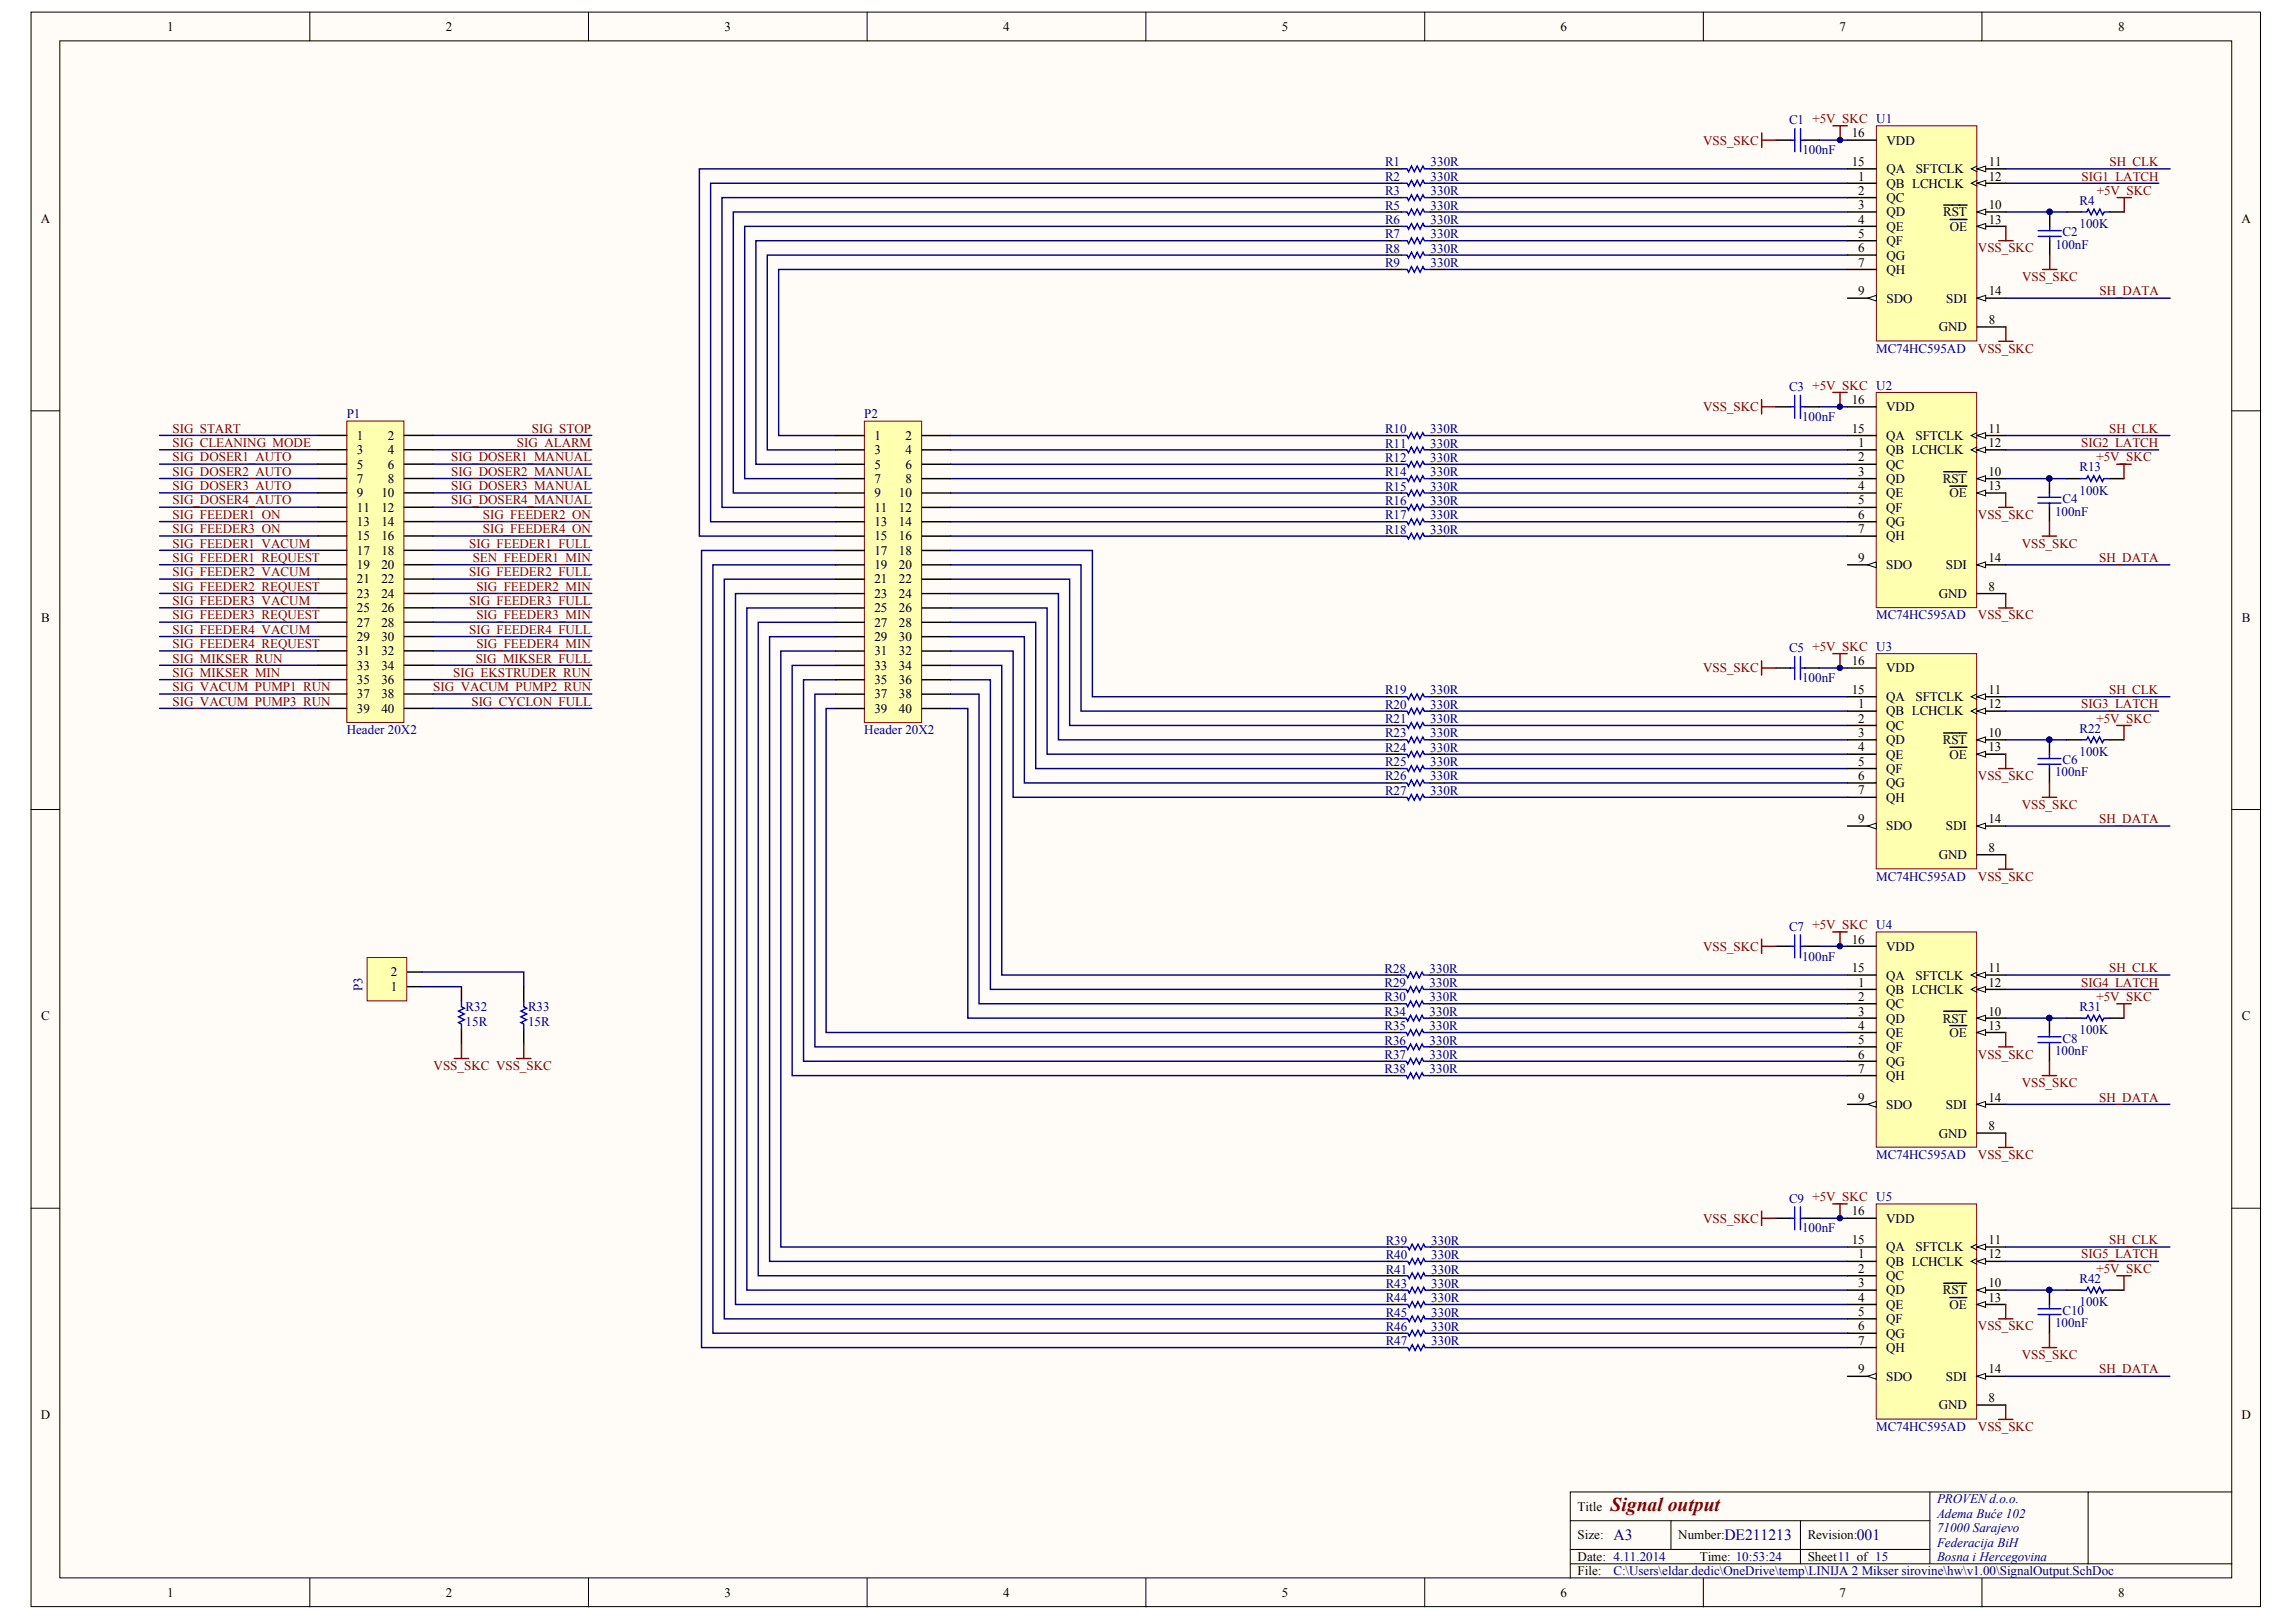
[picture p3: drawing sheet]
<svg xmlns="http://www.w3.org/2000/svg" width="297mm" height="210mm" viewBox="0 0 297 210" stroke-linecap="round" stroke-linejoin="round" font-family="sans-serif">
<defs><g id="words">
<text font-size="2.5" fill="#800000" x="208.4" y="195.5">Signal output</text>
<g font-size="2" fill="#000080">
<text x="208.8" y="199.3">A3</text>
<text x="223.1" y="199.3">DE211213</text>
<text x="240.2" y="199.3">001</text>
</g>
<g font-size="1.7">
<text x="21.6" y="4">1</text>
<text x="57.7" y="4">2</text>
<text x="93.7" y="4">3</text>
<text x="129.8" y="4">4</text>
<text x="165.8" y="4">5</text>
<text x="201.9" y="4">6</text>
<text x="238" y="4">7</text>
<text x="274" y="4">8</text>
<text x="239.6" y="17.8">16</text>
<text x="239.6" y="21.5">15</text>
<text x="240.4" y="23.4">1</text>
<text x="244.1" y="22.4">QA</text>
<text x="244.1" y="18.7">VDD</text>
<text x="247.9" y="22.4">SFTCLK</text>
<text x="257.3" y="23.4">12</text>
<text x="257.3" y="21.5">11</text>
<text x="5.3" y="28.9">A</text>
<text x="240.4" y="25.2">2</text>
<text x="240.4" y="27.1">3</text>
<text x="240.4" y="28.9">4</text>
<text x="244.1" y="24.3">QB LCHCLK</text>
<text x="244.1" y="26.1">QC</text>
<text x="244.1" y="28">QD</text>
<text x="244.1" y="29.9">QE</text>
<text x="251.4" y="28">RST</text>
<text x="252.3" y="29.9">OE</text>
<text x="257.3" y="28.9">13</text>
<text x="257.3" y="27.1">10</text>
<text x="290" y="28.9">A</text>
<text x="240.4" y="30.8">5</text>
<text x="240.4" y="32.7">6</text>
<text x="240.4" y="34.5">7</text>
<text x="244.1" y="31.7">QF</text>
<text x="244.1" y="33.6">QG</text>
<text x="244.1" y="35.4">QH</text>
<text x="240.4" y="38.2">9</text>
<text x="244.1" y="39.2">SDO</text>
<text x="251.8" y="39.2">SDI</text>
<text x="257.3" y="38.2">14</text>
<text x="257.3" y="42">8</text>
<text x="250.8" y="42.9">GND</text>
<text x="239.6" y="52.3">16</text>
<text x="244" y="53.2">VDD</text>
<text x="46.2" y="56.9">1</text>
<text x="46.2" y="58.8">3</text>
<text x="50.2" y="56.9">2</text>
<text x="50.2" y="58.8">4</text>
<text x="113.1" y="56.9">1</text>
<text x="113.1" y="58.8">3</text>
<text x="117.1" y="56.9">2</text>
<text x="117.1" y="58.8">4</text>
<text x="239.6" y="56">15</text>
<text x="240.4" y="57.8">1</text>
<text x="240.4" y="59.7">2</text>
<text x="244" y="56.9">QA</text>
<text x="244" y="58.8">QB LCHCLK</text>
<text x="247.8" y="56.9">SFTCLK</text>
<text x="257.2" y="57.8">12</text>
<text x="257.2" y="56">11</text>
<text x="46.2" y="60.6">5</text>
<text x="46.2" y="62.5">7</text>
<text x="46.2" y="64.4">9</text>
<text x="49.3" y="64.4">10</text>
<text x="50.2" y="60.6">6</text>
<text x="50.2" y="62.5">8</text>
<text x="113.1" y="60.6">5</text>
<text x="113.1" y="62.5">7</text>
<text x="113.1" y="64.4">9</text>
<text x="116.3" y="64.4">10</text>
<text x="117.1" y="60.6">6</text>
<text x="117.1" y="62.5">8</text>
<text x="240.4" y="61.6">3</text>
<text x="240.4" y="63.4">4</text>
<text x="240.4" y="65.3">5</text>
<text x="244" y="60.6">QC</text>
<text x="244" y="62.5">QD</text>
<text x="244" y="64.4">QE</text>
<text x="251.4" y="62.5">RST</text>
<text x="252.2" y="64.4">OE</text>
<text x="257.2" y="63.4">13</text>
<text x="257.2" y="61.6">10</text>
<text x="46.2" y="66.2">11</text>
<text x="46.2" y="68.1">13</text>
<text x="46.2" y="69.9">15</text>
<text x="46.2" y="71.8">17</text>
<text x="49.3" y="66.2">12</text>
<text x="49.3" y="68.1">14</text>
<text x="49.3" y="69.9">16</text>
<text x="49.3" y="71.8">18</text>
<text x="113.1" y="66.2">11</text>
<text x="113.1" y="68.1">13</text>
<text x="113.1" y="69.9">15</text>
<text x="113.1" y="71.8">17</text>
<text x="116.3" y="66.2">12</text>
<text x="116.3" y="68.1">14</text>
<text x="116.3" y="69.9">16</text>
<text x="116.3" y="71.8">18</text>
<text x="240.4" y="67.1">6</text>
<text x="240.4" y="69">7</text>
<text x="244" y="66.2">QF</text>
<text x="244" y="68.1">QG</text>
<text x="244" y="69.9">QH</text>
<text x="46.2" y="73.6">19</text>
<text x="46.2" y="75.5">21</text>
<text x="46.2" y="77.4">23</text>
<text x="49.3" y="73.6">20</text>
<text x="49.3" y="75.5">22</text>
<text x="49.3" y="77.4">24</text>
<text x="113.1" y="73.6">19</text>
<text x="113.1" y="75.5">21</text>
<text x="113.1" y="77.4">23</text>
<text x="116.3" y="73.6">20</text>
<text x="116.3" y="75.5">22</text>
<text x="116.3" y="77.4">24</text>
<text x="240.4" y="72.7">9</text>
<text x="244" y="73.6">SDO</text>
<text x="250.8" y="77.4">GND</text>
<text x="251.7" y="73.6">SDI</text>
<text x="257.2" y="72.7">14</text>
<text x="257.2" y="76.4">8</text>
<text x="5.3" y="80.5">B</text>
<text x="46.2" y="79.2">25</text>
<text x="46.2" y="81.1">27</text>
<text x="46.2" y="82.9">29</text>
<text x="49.3" y="79.2">26</text>
<text x="49.3" y="81.1">28</text>
<text x="49.3" y="82.9">30</text>
<text x="113.1" y="79.2">25</text>
<text x="113.1" y="81.1">27</text>
<text x="113.1" y="82.9">29</text>
<text x="116.3" y="79.2">26</text>
<text x="116.3" y="81.1">28</text>
<text x="116.3" y="82.9">30</text>
<text x="290" y="80.5">B</text>
<text x="46.2" y="84.8">31</text>
<text x="46.2" y="86.7">33</text>
<text x="46.2" y="88.5">35</text>
<text x="49.3" y="84.8">32</text>
<text x="49.3" y="86.7">34</text>
<text x="49.3" y="88.5">36</text>
<text x="113.1" y="84.8">31</text>
<text x="113.1" y="86.7">33</text>
<text x="113.1" y="88.5">35</text>
<text x="116.3" y="84.8">32</text>
<text x="116.3" y="86.7">34</text>
<text x="116.3" y="88.5">36</text>
<text x="239.6" y="89.8">15</text>
<text x="239.6" y="86.1">16</text>
<text x="244" y="87">VDD</text>
<text x="257.2" y="89.8">11</text>
<text x="46.2" y="90.4">37</text>
<text x="46.2" y="92.2">39</text>
<text x="49.3" y="90.4">38</text>
<text x="49.3" y="92.2">40</text>
<text x="113.1" y="90.4">37</text>
<text x="113.1" y="92.2">39</text>
<text x="116.3" y="90.4">38</text>
<text x="116.3" y="92.2">40</text>
<text x="240.4" y="91.7">1</text>
<text x="240.4" y="93.5">2</text>
<text x="240.4" y="95.4">3</text>
<text x="244" y="90.7">QA</text>
<text x="244" y="92.6">QB LCHCLK</text>
<text x="244" y="94.4">QC</text>
<text x="247.8" y="90.7">SFTCLK</text>
<text x="257.2" y="91.7">12</text>
<text x="257.2" y="95.4">10</text>
<text x="240.4" y="97.2">4</text>
<text x="240.4" y="99.1">5</text>
<text x="240.4" y="100.9">6</text>
<text x="244" y="96.3">QD</text>
<text x="244" y="98.2">QE</text>
<text x="244" y="100">QF</text>
<text x="244" y="101.9">QG</text>
<text x="251.4" y="96.3">RST</text>
<text x="252.2" y="98.2">OE</text>
<text x="257.2" y="97.2">13</text>
<text x="240.4" y="102.8">7</text>
<text x="240.4" y="106.5">9</text>
<text x="244" y="103.7">QH</text>
<text x="244" y="107.5">SDO</text>
<text x="251.7" y="107.5">SDI</text>
<text x="257.2" y="106.5">14</text>
<text x="250.8" y="111.2">GND</text>
<text x="257.2" y="110.2">8</text>
<text x="239.6" y="125.8">15</text>
<text x="239.6" y="122.1">16</text>
<text x="244" y="123.1">VDD</text>
<text x="257.2" y="125.8">11</text>
<text x="50.6" y="128.2">1</text>
<text x="50.6" y="126.3">2</text>
<text x="240.4" y="127.7">1</text>
<text x="240.4" y="129.6">2</text>
<text x="240.4" y="131.4">3</text>
<text x="244" y="126.8">QA</text>
<text x="244" y="128.6">QB LCHCLK</text>
<text x="244" y="130.5">QC</text>
<text x="247.8" y="126.8">SFTCLK</text>
<text x="257.2" y="127.7">12</text>
<text x="257.2" y="131.4">10</text>
<text x="5.3" y="132.1">C</text>
<text x="240.4" y="133.3">4</text>
<text x="240.4" y="135.1">5</text>
<text x="240.4" y="137">6</text>
<text x="244" y="132.3">QD</text>
<text x="244" y="134.2">QE</text>
<text x="244" y="136.1">QF</text>
<text x="244" y="137.9">QG</text>
<text x="251.4" y="132.3">RST</text>
<text x="252.2" y="134.2">OE</text>
<text x="257.2" y="133.3">13</text>
<text x="290" y="132.1">C</text>
<text x="240.4" y="138.9">7</text>
<text x="240.4" y="142.6">9</text>
<text x="244" y="139.8">QH</text>
<text x="244" y="143.5">SDO</text>
<text x="251.7" y="143.5">SDI</text>
<text x="257.2" y="142.6">14</text>
<text x="250.8" y="147.2">GND</text>
<text x="257.2" y="146.3">8</text>
<text x="239.6" y="161">15</text>
<text x="239.6" y="157.3">16</text>
<text x="244" y="161.9">QA</text>
<text x="244" y="158.2">VDD</text>
<text x="247.8" y="161.9">SFTCLK</text>
<text x="257.2" y="161">11</text>
<text x="240.4" y="162.9">1</text>
<text x="240.4" y="164.7">2</text>
<text x="240.4" y="166.6">3</text>
<text x="244" y="163.8">QB LCHCLK</text>
<text x="244" y="165.6">QC</text>
<text x="244" y="167.5">QD</text>
<text x="251.4" y="167.5">RST</text>
<text x="257.2" y="162.9">12</text>
<text x="257.2" y="166.6">10</text>
<text x="240.4" y="168.4">4</text>
<text x="240.4" y="170.3">5</text>
<text x="240.4" y="172.2">6</text>
<text x="244" y="169.4">QE</text>
<text x="244" y="171.2">QF</text>
<text x="244" y="173.1">QG</text>
<text x="252.2" y="169.4">OE</text>
<text x="257.2" y="168.4">13</text>
<text x="240.4" y="174">7</text>
<text x="240.4" y="177.7">9</text>
<text x="244" y="174.9">QH</text>
<text x="244" y="178.7">SDO</text>
<text x="251.7" y="178.7">SDI</text>
<text x="257.2" y="177.7">14</text>
<text x="5.3" y="183.7">D</text>
<text x="250.8" y="182.4">GND</text>
<text x="257.2" y="181.5">8</text>
<text x="290" y="183.7">D</text>
<text x="204.1" y="195.5">Title</text>
<text x="204.1" y="199.2">Size:</text>
<text x="204.1" y="202">Date: 4.11.2014</text>
<text x="204.1" y="203.9">File:</text>
<text x="217.1" y="199.2">Number:</text>
<text x="219.9" y="202">Time: 10:53:24</text>
<text x="233.9" y="199.2">Revision:</text>
<text x="233.9" y="202">Sheet11 of 15</text>
<text x="21.6" y="206.6">1</text>
<text x="57.7" y="206.6">2</text>
<text x="93.7" y="206.6">3</text>
<text x="129.8" y="206.6">4</text>
<text x="165.8" y="206.6">5</text>
<text x="201.9" y="206.6">6</text>
<text x="238" y="206.6">7</text>
<text x="274" y="206.6">8</text>
</g>
<g font-size="1.7" fill="#000080">
<text x="231.5" y="16.1">C1 +5V_SKC U1</text>
<text x="179.2" y="23.4">R2</text>
<text x="179.2" y="21.5">R1</text>
<text x="185.1" y="23.4">330R</text>
<text x="185.1" y="21.5">330R</text>
<text x="233.2" y="20">100nF</text>
<text x="179.2" y="25.3">R3</text>
<text x="179.2" y="27.1">R5</text>
<text x="179.2" y="29">R6</text>
<text x="185.1" y="25.3">330R</text>
<text x="185.1" y="27.1">330R</text>
<text x="185.1" y="29">330R</text>
<text x="269" y="26.5">R4</text>
<text x="269" y="29.5">100K</text>
<text x="179.2" y="30.8">R7</text>
<text x="179.2" y="32.7">R8</text>
<text x="179.2" y="34.6">R9</text>
<text x="185.1" y="30.8">330R</text>
<text x="185.1" y="32.7">330R</text>
<text x="185.1" y="34.6">330R</text>
<text x="265.9" y="32.2">100nF</text>
<text x="266.8" y="30.6">C2</text>
<text x="242.7" y="45.7">MC74HC595AD</text>
<text x="231.5" y="50.6">C3 +5V_SKC U2</text>
<text x="44.9" y="54.1">P1</text>
<text x="111.8" y="54.1">P2</text>
<text x="179.2" y="57.9">R11</text>
<text x="179.2" y="59.8">R12</text>
<text x="179.2" y="56.1">R10</text>
<text x="185" y="57.9">330R</text>
<text x="185" y="59.8">330R</text>
<text x="185" y="56.1">330R</text>
<text x="233.1" y="54.5">100nF</text>
<text x="179.2" y="61.6">R14</text>
<text x="179.2" y="63.5">R15</text>
<text x="179.2" y="65.4">R16</text>
<text x="185" y="61.6">330R</text>
<text x="185" y="63.5">330R</text>
<text x="185" y="65.4">330R</text>
<text x="266.8" y="65.1">C4</text>
<text x="269" y="61">R13</text>
<text x="269" y="64">100K</text>
<text x="179.2" y="67.2">R17</text>
<text x="179.2" y="69.1">R18</text>
<text x="185" y="67.2">330R</text>
<text x="185" y="69.1">330R</text>
<text x="265.9" y="66.7">100nF</text>
<text x="242.7" y="80.2">MC74HC595AD</text>
<text x="179.2" y="89.8">R19</text>
<text x="185" y="89.8">330R</text>
<text x="231.5" y="84.4">C5 +5V_SKC U3</text>
<text x="233.1" y="88.3">100nF</text>
<text x="44.9" y="95">Header 20X2</text>
<text x="111.8" y="95">Header 20X2</text>
<text x="179.2" y="91.7">R20</text>
<text x="179.2" y="93.6">R21</text>
<text x="179.2" y="95.4">R23</text>
<text x="185" y="91.7">330R</text>
<text x="185" y="93.6">330R</text>
<text x="185" y="95.4">330R</text>
<text x="269" y="94.8">R22</text>
<text x="179.2" y="97.3">R24</text>
<text x="179.2" y="99.1">R25</text>
<text x="179.2" y="101">R26</text>
<text x="185" y="97.3">330R</text>
<text x="185" y="99.1">330R</text>
<text x="185" y="101">330R</text>
<text x="265.9" y="100.5">100nF</text>
<text x="266.8" y="98.9">C6</text>
<text x="269" y="97.8">100K</text>
<text x="179.2" y="102.9">R27</text>
<text x="185" y="102.9">330R</text>
<text x="242.7" y="114">MC74HC595AD</text>
<text x="179.1" y="125.9">R28</text>
<text x="185" y="125.9">330R</text>
<text x="231.5" y="120.4">C7 +5V_SKC U4</text>
<text x="233.1" y="124.3">100nF</text>
<text x="46.9" y="128.2" transform="rotate(-90 46.9 128.2)">P3</text>
<text x="60.2" y="130.9">R32</text>
<text x="68.3" y="130.9">R33</text>
<text x="179.1" y="127.7">R29</text>
<text x="179.1" y="129.6">R30</text>
<text x="179.1" y="131.5">R34</text>
<text x="185" y="127.7">330R</text>
<text x="185" y="129.6">330R</text>
<text x="185" y="131.5">330R</text>
<text x="269" y="130.8">R31</text>
<text x="60.2" y="132.7">15R</text>
<text x="68.3" y="132.7">15R</text>
<text x="179.1" y="133.3">R35</text>
<text x="179.1" y="135.2">R36</text>
<text x="179.1" y="137">R37</text>
<text x="185" y="133.3">330R</text>
<text x="185" y="135.2">330R</text>
<text x="185" y="137">330R</text>
<text x="265.9" y="136.5">100nF</text>
<text x="266.8" y="134.9">C8</text>
<text x="269" y="133.8">100K</text>
<text x="179.1" y="138.9">R38</text>
<text x="185" y="138.9">330R</text>
<text x="231.5" y="155.6">C9 +5V_SKC U5</text>
<text x="242.7" y="150">MC74HC595AD</text>
<text x="179.3" y="161.1">R39</text>
<text x="185.2" y="161.1">330R</text>
<text x="233.1" y="159.5">100nF</text>
<text x="179.3" y="162.9">R40</text>
<text x="179.3" y="164.8">R41</text>
<text x="179.3" y="166.7">R43</text>
<text x="185.2" y="162.9">330R</text>
<text x="185.2" y="164.8">330R</text>
<text x="185.2" y="166.7">330R</text>
<text x="269" y="166">R42</text>
<text x="179.3" y="168.5">R44</text>
<text x="179.3" y="170.4">R45</text>
<text x="179.3" y="172.2">R46</text>
<text x="185.2" y="168.5">330R</text>
<text x="185.2" y="170.4">330R</text>
<text x="185.2" y="172.2">330R</text>
<text x="265.9" y="171.7">100nF</text>
<text x="266.8" y="170.1">C10</text>
<text x="269" y="169">100K</text>
<text x="179.3" y="174.1">R47</text>
<text x="185.2" y="174.1">330R</text>
<text x="242.7" y="185.2">MC74HC595AD</text>
<text x="250.6" y="194.6">PROVENd.o.o.</text>
<text x="250.6" y="196.4">Adema Buće 102</text>
<text x="208.8" y="203.9">C:\Users\eldar.dedic\OneDrive\temp\LINIJA 2 Mikser sirovine\hw\v1.00\SignalOutput.SchDoc</text>
<text x="250.6" y="198.3">71000 Sarajevo</text>
<text x="250.6" y="200.1">Federacija BiH</text>
<text x="250.6" y="202">Bosna i Hercegovina</text>
</g>
<g font-size="1.7" fill="#800000">
<text x="220.3" y="18.7">VSS_SKC</text>
<text x="269.3" y="23.4">SIG1_LATCH</text>
<text x="272.9" y="21.5">SH_CLK</text>
<text x="271.3" y="25.2">+5V_SKC</text>
<text x="255.9" y="32.7">VSS_SKC</text>
<text x="261.6" y="36.4">VSS_SKC</text>
<text x="271.6" y="38.2">SH_DATA</text>
<text x="255.9" y="45.7">VSS_SKC</text>
<text x="220.3" y="53.2">VSS_SKC</text>
<text x="22.3" y="56">SIG_START</text>
<text x="22.3" y="57.8">SIG_CLEANING_MODE</text>
<text x="22.3" y="59.7">SIG_DOSER1_AUTO</text>
<text x="58.4" y="59.7">SIG_DOSER1_MANUAL</text>
<text x="66.9" y="57.8">SIG_ALARM</text>
<text x="68.8" y="56">SIG_STOP</text>
<text x="269.2" y="57.8">SIG2_LATCH</text>
<text x="271.2" y="59.7">+5V_SKC</text>
<text x="272.9" y="56">SH_CLK</text>
<text x="22.3" y="61.6">SIG_DOSER2_AUTO</text>
<text x="22.3" y="63.4">SIG_DOSER3_AUTO</text>
<text x="22.3" y="65.3">SIG_DOSER4_AUTO</text>
<text x="58.4" y="61.6">SIG_DOSER2_MANUAL</text>
<text x="58.4" y="63.4">SIG_DOSER3_MANUAL</text>
<text x="58.4" y="65.3">SIG_DOSER4_MANUAL</text>
<text x="22.3" y="67.1">SIG_FEEDER1_ON</text>
<text x="22.3" y="69">SIG_FEEDER3_ON</text>
<text x="22.3" y="70.9">SIG_FEEDER1_VACUM</text>
<text x="60.7" y="70.9">SIG_FEEDER1_FULL</text>
<text x="62.5" y="67.1">SIG_FEEDER2_ON</text>
<text x="62.5" y="69">SIG_FEEDER4_ON</text>
<text x="255.9" y="67.1">VSS_SKC</text>
<text x="261.6" y="70.9">VSS_SKC</text>
<text x="22.3" y="72.7">SIG_FEEDER1_REQUEST</text>
<text x="22.3" y="74.6">SIG_FEEDER2_VACUM</text>
<text x="22.3" y="76.4">SIG_FEEDER2_REQUEST</text>
<text x="60.7" y="74.6">SIG_FEEDER2_FULL</text>
<text x="61.2" y="72.7">SEN_FEEDER1_MIN</text>
<text x="61.6" y="76.4">SIG_FEEDER2_MIN</text>
<text x="271.6" y="72.7">SH_DATA</text>
<text x="22.3" y="78.3">SIG_FEEDER3_VACUM</text>
<text x="22.3" y="80.2">SIG_FEEDER3_REQUEST</text>
<text x="22.3" y="82">SIG_FEEDER4_VACUM</text>
<text x="22.3" y="83.9">SIG_FEEDER4_REQUEST</text>
<text x="60.7" y="78.3">SIG_FEEDER3_FULL</text>
<text x="60.7" y="82">SIG_FEEDER4_FULL</text>
<text x="61.6" y="80.2">SIG_FEEDER3_MIN</text>
<text x="61.6" y="83.9">SIG_FEEDER4_MIN</text>
<text x="255.9" y="80.2">VSS_SKC</text>
<text x="22.3" y="87.6">SIG_MIKSER_MIN</text>
<text x="22.3" y="89.5">SIG_VACUM_PUMP1_RUN</text>
<text x="22.3" y="85.7">SIG_MIKSER_RUN</text>
<text x="56.1" y="89.5">SIG_VACUM_PUMP2_RUN</text>
<text x="58.6" y="87.6">SIG_EKSTRUDER_RUN</text>
<text x="61.6" y="85.7">SIG_MIKSER_FULL</text>
<text x="220.3" y="87">VSS_SKC</text>
<text x="272.9" y="89.8">SH_CLK</text>
<text x="22.3" y="91.3">SIG_VACUM_PUMP3_RUN</text>
<text x="61" y="91.3">SIG_CYCLON_FULL</text>
<text x="269.2" y="91.7">SIG3_LATCH</text>
<text x="271.2" y="93.5">+5V_SKC</text>
<text x="255.9" y="100.9">VSS_SKC</text>
<text x="261.6" y="104.7">VSS_SKC</text>
<text x="271.6" y="106.5">SH_DATA</text>
<text x="255.9" y="114">VSS_SKC</text>
<text x="220.3" y="123.1">VSS_SKC</text>
<text x="272.9" y="125.8">SH_CLK</text>
<text x="269.2" y="127.7">SIG4_LATCH</text>
<text x="271.2" y="129.6">+5V_SKC</text>
<text x="255.9" y="137">VSS_SKC</text>
<text x="56.1" y="138.5">VSS_SKC VSS_SKC</text>
<text x="261.6" y="140.7">VSS_SKC</text>
<text x="271.6" y="142.6">SH_DATA</text>
<text x="255.9" y="150">VSS_SKC</text>
<text x="220.3" y="158.2">VSS_SKC</text>
<text x="272.9" y="161">SH_CLK</text>
<text x="269.2" y="162.9">SIG5_LATCH</text>
<text x="271.2" y="164.7">+5V_SKC</text>
<text x="255.9" y="172.2">VSS_SKC</text>
<text x="261.6" y="175.9">VSS_SKC</text>
<text x="271.6" y="177.7">SH_DATA</text>
<text x="255.9" y="185.2">VSS_SKC</text>
</g>
</g></defs>
<g fill="#fffcf8" stroke="#000" stroke-width=".13">
<path d="M4 1.6h288.4v206.3h-288.4z"/>
<path d="M7.7 5.3h281v198.9h-281z"/>
</g>
<g fill="none" stroke="#000" stroke-width=".13">
<path d="M40.1 1.6v3.7M76.1 1.6v3.7M112.2 1.6v3.7M148.2 1.6v3.7M184.3 1.6v3.7M220.4 1.6v3.7M256.4 1.6v3.7M4 53.2h3.7M288.8 53.2h3.7M4 104.8h3.7M288.8 104.8h3.7M4 156.4h3.7"/>
<path d="M288.8 156.4h3.7M203.1 196.8h46.6M216.2 196.8v3.7M232.9 196.8v5.6M249.7 193.1v9.3M270.1 193.1h-67v11.1M288.8 193.1h-18.7v9.3M40.1 204.2v3.8M76.1 204.2v3.8M112.2 204.2v3.8M148.2 204.2v3.8M184.3 204.2v3.8"/>
<path d="M203.1 202.4h85.7M203.1 200.5h46.6M220.4 204.2v3.8M256.4 204.2v3.8"/>
</g>
<g fill="none" stroke="#000" stroke-width=".19">
<path d="M179.4 58.2h1.9M179.4 56.4h1.9M185 58.2h1.9M185 56.4h1.9M179.4 60.1h1.9M179.4 61.9h1.9M179.4 63.8h1.9M179.4 65.7h1.9M179.4 67.5h1.9M179.4 69.4h1.9M185 60.1h1.9M185 61.9h1.9"/>
<path d="M185 63.8h1.9M185 65.7h1.9M185 67.5h1.9M185 69.4h1.9M179.4 92h1.9M179.4 93.9h1.9M179.4 95.7h1.9M179.4 97.6h1.9M179.4 99.5h1.9M179.4 90.2h1.9M185 92h1.9M185 93.9h1.9"/>
<path d="M185 95.7h1.9M185 97.6h1.9M185 99.5h1.9M185 90.2h1.9M179.4 101.3h1.9M179.4 103.2h1.9M185 101.3h1.9M185 103.2h1.9M179.3 128h1.9M179.3 129.9h1.9M179.3 131.8h1.9M179.3 133.6h1.9"/>
<path d="M179.3 135.5h1.9M179.3 137.3h1.9M179.3 126.2h1.9M179.3 139.2h1.9M184.9 128h1.9M184.9 129.9h1.9M184.9 131.8h1.9M184.9 133.6h1.9M184.9 135.5h1.9M184.9 137.3h1.9M184.9 126.2h1.9M184.9 139.2h1.9"/>
<path d="M179.5 163.2h1.9M179.5 165.1h1.9M179.5 167h1.9M179.5 168.8h1.9M179.5 170.7h1.9M179.5 172.5h1.9M179.5 161.4h1.9M179.5 174.4h1.9M185.1 163.2h1.9M185.1 165.1h1.9M185.1 167h1.9M185.1 168.8h1.9"/>
<path d="M185.1 170.7h1.9M185.1 172.5h1.9M185.1 161.4h1.9M185.1 174.4h1.9"/>
</g>
<g fill="none" stroke="#00f" stroke-width=".19">
<path d="M181.3 58.2h.7l.2 .4 .4-.7 .4 .7 .3-.7 .4 .7 .4-.7 .2 .3h.7M181.3 56.4h.7l.2 .3 .4-.7 .4 .7 .3-.7 .4 .7 .4-.7 .2 .4h.7M181.3 60.1h.7l.2 .4 .4-.8 .4 .8 .3-.8 .4 .8 .4-.8 .2 .4h.7M181.3 61.9h.7l.2 .4 .4-.7 .4 .7 .3-.7 .4 .7 .4-.7 .2 .3h.7M181.3 63.8h.7l.2 .4 .4-.8 .4 .8 .3-.8 .4 .8 .4-.8 .2 .4h.7M181.3 65.7h.7l.2 .3 .4-.7 .4 .7 .3-.7 .4 .7 .4-.7 .2 .4h.7M181.3 67.5h.7l.2 .4 .4-.8 .4 .8 .3-.8 .4 .8 .4-.8 .2 .4h.7M181.3 69.4h.7l.2 .3 .4-.7 .4 .7 .3-.7 .4 .7 .4-.7 .2 .4h.7M181.3 92h.7l.2 .4 .4-.7 .4 .7 .3-.7 .4 .7 .4-.7 .2 .3h.7M181.3 93.9h.7l.2 .4 .4-.8 .4 .8 .3-.8 .4 .8 .4-.8 .2 .4h.7M181.3 95.7h.7l.2 .4 .4-.7 .4 .7 .3-.7 .4 .7 .4-.7 .2 .3h.7M181.3 97.6h.7l.2 .4 .4-.8 .4 .8 .3-.8 .4 .8 .4-.8 .2 .4h.7"/>
<path d="M181.3 99.5h.7l.2 .3 .4-.7 .4 .7 .3-.7 .4 .7 .4-.7 .2 .4h.7M181.3 90.2h.7l.2 .3 .4-.7 .4 .7 .3-.7 .4 .7 .4-.7 .2 .4h.7M181.3 101.3h.7l.2 .4 .4-.8 .4 .8 .3-.8 .4 .8 .4-.8 .2 .4h.7M181.3 103.2h.7l.2 .4 .4-.8 .4 .8 .3-.8 .4 .8 .4-.8 .2 .4h.7M181.2 128h.7l.2 .4 .4-.7 .4 .7 .3-.7 .4 .7 .4-.7 .2 .3h.7M181.2 129.9h.7l.2 .4 .4-.8 .4 .8 .3-.8 .4 .8 .4-.8 .2 .4h.7M181.2 131.8h.7l.2 .3 .4-.7 .4 .7 .3-.7 .4 .7 .4-.7 .2 .4h.7M181.2 133.6h.7l.2 .4 .4-.8 .4 .8 .3-.8 .4 .8 .4-.8 .2 .4h.7M181.2 135.5h.7l.2 .3 .4-.7 .4 .7 .3-.7 .4 .7 .4-.7 .2 .4h.7M181.2 137.3h.7l.2 .4 .4-.7 .4 .7 .3-.7 .4 .7 .4-.7 .2 .3h.7M181.2 126.2h.7l.2 .4 .4-.8 .4 .8 .3-.8 .4 .8 .4-.8 .2 .4h.7M181.2 139.2h.7l.2 .4 .4-.8 .4 .8 .3-.8 .4 .8 .4-.8 .2 .4h.7"/>
<path d="M181.4 163.2h.7l.2 .4 .4-.7 .4 .7 .3-.7 .4 .7 .4-.7 .2 .3h.7M181.4 165.1h.7l.2 .4 .4-.8 .4 .8 .3-.8 .4 .8 .4-.8 .2 .4h.7M181.4 167h.7l.2 .3 .4-.7 .4 .7 .3-.7 .4 .7 .4-.7 .2 .4h.7M181.4 168.8h.7l.2 .4 .4-.8 .4 .8 .3-.8 .4 .8 .4-.8 .2 .4h.7M181.4 170.7h.7l.2 .3 .4-.7 .4 .7 .3-.7 .4 .7 .4-.7 .2 .4h.7M181.4 172.5h.7l.2 .4 .4-.7 .4 .7 .3-.7 .4 .7 .4-.7 .2 .3h.7M181.4 161.4h.7l.2 .3 .4-.7 .4 .7 .3-.7 .4 .7 .4-.7 .2 .4h.7M181.4 174.4h.7l.2 .4 .4-.8 .4 .8 .3-.8 .4 .8 .4-.8 .2 .4h.7"/>
</g>
<g fill="none" stroke="#000080" stroke-width=".19">
<path d="M20.6 58.2h20.5M20.6 56.3h20.5M56 58.2h20.6M56 56.3h20.6M123 58.2h56.4M123 56.4h56.4M20.6 61.9h20.5M20.6 65.6h20.5M20.6 78.7h20.5M20.6 76.8h20.5M20.6 74.9h20.5M20.6 73.1h20.5"/>
<path d="M20.6 71.2h20.5M20.6 69.4h20.5M20.6 67.5h20.5M20.6 63.8h20.5M20.6 60.1h20.5M56 61.9h20.6M56 65.6h20.6M56 78.7h20.6M56 76.8h20.6M56 74.9h20.6M56 73.1h20.6M56 71.2h20.6"/>
<path d="M56 69.4h20.6M56 67.5h20.6M56 63.8h20.6M56 60.1h20.6M108.1 78.7h-11.5v88.3h82.9M108.1 76.8h-12.9v92h84.3M108.1 75h-14.4v95.7h85.8M108.1 73.1h-15.9v99.4h87.3M108.1 71.2h-17.3v103.2h88.7M123 71.2h18.3v19h38.1M123 73.1h16.9v18.9h39.5M123 75h15.4v18.9h41"/>
<path d="M123 76.8h13.9v18.9h42.5M123 78.7h12.5v18.9h43.9M123 60.1h56.4M123 61.9h56.4M123 63.8h56.4M123 65.7h56.4M123 67.5h56.4M123 69.4h56.4M20.6 91.7h20.5M20.6 89.8h20.5M20.6 88h20.5M20.6 86.1h20.5"/>
<path d="M20.6 84.2h20.5M20.6 82.4h20.5M20.6 80.5h20.5M56 91.7h20.6M56 89.8h20.6M56 88h20.6M56 86.1h20.6M56 84.2h20.6M56 82.4h20.6M56 80.5h20.6M108.1 91.7h-1.2v41.9h72.4M108.1 89.8h-2.7v45.7h73.9"/>
<path d="M108.1 86.1h-5.6v53.1h76.8M108.1 84.3h-7.1v77.1h78.5M108.1 82.4h-8.5v80.8h79.9M108.1 80.5h-10v84.6h81.4M108.1 88h-4.1v49.3h75.3M123 80.5h11v19h45.4M123 82.4h9.5v18.9h46.9M123 84.3h8.1v18.9h48.3M123 86.1h6.6v40.1h49.7M123 88h5.1v40h51.2M123 89.8h3.7v40.1h52.6M123 91.7h2.2v40.1h54.1"/>
</g>
<path d="M47.5 123.9h5.1v5.6h-5.1z" fill="#ffffb0" stroke="#800000" stroke-width=".13"/>
<path d="M52.7 127.7h1.9M52.7 125.8h1.9M59.7 127.7v1.8M59.7 133.3v1.8M67.8 127.7v1.8M67.8 133.3v1.8" fill="none" stroke="#000" stroke-width=".19"/>
<path d="M59.7 129.5v.8l.4 .2-.8 .3 .8 .4-.8 .4 .8 .4-.8 .3 .4 .2v.8M67.8 129.5v.8l.3 .2-.7 .3 .7 .4-.7 .4 .7 .4-.7 .3 .4 .2v.8" fill="none" stroke="#00f" stroke-width=".19"/>
<path d="M58.8 137h1.8M59.7 135.1v1.9" fill="none" stroke="#800000" stroke-width=".19"/>
<path d="M54.6 127.7h5.1" fill="none" stroke="#000080" stroke-width=".19"/>
<path d="M242.7 50.8h13v27.8h-13z" fill="#ffffb0" stroke="#800000" stroke-width=".13"/>
<path d="M255.8 63.8h3.7" fill="none" stroke="#000" stroke-width=".19"/>
<path d="M255.8 63.8l1.1-.4v.8z" fill="#fffcf8" stroke="#000" stroke-width=".13"/>
<path d="M255.8 58.2h3.7M252.3 62.9h2.2" fill="none" stroke="#000" stroke-width=".19"/>
<path d="M255.8 57.9l-.8 .3 .8 .4" fill="none" stroke="#000" stroke-width=".13"/>
<path d="M255.8 58.2l1.1-.3v.7z" fill="#fffcf8" stroke="#000" stroke-width=".13"/>
<path d="M255.8 73.1h3.7" fill="none" stroke="#000" stroke-width=".19"/>
<path d="M255.8 73.1l1.1-.4v.8z" fill="#fffcf8" stroke="#000" stroke-width=".13"/>
<path d="M255.8 61.9h3.7" fill="none" stroke="#000" stroke-width=".19"/>
<path d="M255.8 61.9l1.1-.3v.7z" fill="#fffcf8" stroke="#000" stroke-width=".13"/>
<path d="M255.8 56.4h3.7M251.5 61h3" fill="none" stroke="#000" stroke-width=".19"/>
<path d="M255.8 56l-.8 .4 .8 .3" fill="none" stroke="#000" stroke-width=".13"/>
<path d="M255.8 56.4l1.1-.4v.7z" fill="#fffcf8" stroke="#000" stroke-width=".13"/>
<path d="M239 56.4h3.7M239 58.2h3.7M239 60.1h3.7M239 61.9h3.7M239 63.8h3.7M239 65.7h3.7M239 67.5h3.7M239 69.4h3.7M239 73.1h3.7" fill="none" stroke="#000" stroke-width=".19"/>
<path d="M241.6 73.1l1.1-.4v.8z" fill="#fffcf8" stroke="#000" stroke-width=".13"/>
<path d="M239 52.6h3.7M255.8 76.8h3.7" fill="none" stroke="#000" stroke-width=".19"/>
<path d="M186.9 58.2h52.1M186.9 56.4h52.1M186.9 60.1h52.1M186.9 61.9h52.1M186.9 63.8h52.1M186.9 65.7h52.1M186.9 67.5h52.1M186.9 69.4h52.1" fill="none" stroke="#000080" stroke-width=".19"/>
<path d="M242.7 84.6h13v27.8h-13z" fill="#ffffb0" stroke="#800000" stroke-width=".13"/>
<path d="M255.8 97.6h3.7" fill="none" stroke="#000" stroke-width=".19"/>
<path d="M255.8 97.6l1.1-.4v.8z" fill="#fffcf8" stroke="#000" stroke-width=".13"/>
<path d="M252.3 96.7h2.2M255.8 92h3.7" fill="none" stroke="#000" stroke-width=".19"/>
<path d="M255.8 91.7l-.8 .3 .8 .4" fill="none" stroke="#000" stroke-width=".13"/>
<path d="M255.8 92l1.1-.3v.7z" fill="#fffcf8" stroke="#000" stroke-width=".13"/>
<path d="M255.8 106.9h3.7" fill="none" stroke="#000" stroke-width=".19"/>
<path d="M255.8 106.9l1.1-.4v.8z" fill="#fffcf8" stroke="#000" stroke-width=".13"/>
<path d="M255.8 95.7h3.7" fill="none" stroke="#000" stroke-width=".19"/>
<path d="M255.8 95.7l1.1-.3v.7z" fill="#fffcf8" stroke="#000" stroke-width=".13"/>
<path d="M251.5 94.9h3M255.8 90.2h3.7" fill="none" stroke="#000" stroke-width=".19"/>
<path d="M255.8 89.8l-.8 .4 .8 .3" fill="none" stroke="#000" stroke-width=".13"/>
<path d="M255.8 90.2l1.1-.4v.7z" fill="#fffcf8" stroke="#000" stroke-width=".13"/>
<path d="M239 90.2h3.7M239 92h3.7M239 93.9h3.7M239 95.7h3.7M239 97.6h3.7M239 99.5h3.7M239 101.3h3.7M239 103.2h3.7M239 106.9h3.7" fill="none" stroke="#000" stroke-width=".19"/>
<path d="M241.6 106.9l1.1-.4v.8z" fill="#fffcf8" stroke="#000" stroke-width=".13"/>
<path d="M239 86.4h3.7M255.8 110.6h3.7" fill="none" stroke="#000" stroke-width=".19"/>
<path d="M186.9 92h52.1M186.9 93.9h52.1M186.9 95.7h52.1M186.9 97.6h52.1M186.9 99.5h52.1M186.9 90.2h52.1M186.9 101.3h52.1M186.9 103.2h52.1" fill="none" stroke="#000080" stroke-width=".19"/>
<path d="M242.7 120.6h13v27.9h-13z" fill="#ffffb0" stroke="#800000" stroke-width=".13"/>
<path d="M255.8 133.6h3.7" fill="none" stroke="#000" stroke-width=".19"/>
<path d="M255.8 133.6l1.1-.4v.8z" fill="#fffcf8" stroke="#000" stroke-width=".13"/>
<path d="M252.3 132.7h2.2M255.8 128h3.7" fill="none" stroke="#000" stroke-width=".19"/>
<path d="M255.8 127.7l-.8 .3 .8 .4" fill="none" stroke="#000" stroke-width=".13"/>
<path d="M255.8 128l1.1-.3v.7z" fill="#fffcf8" stroke="#000" stroke-width=".13"/>
<path d="M255.8 142.9h3.7" fill="none" stroke="#000" stroke-width=".19"/>
<path d="M255.8 142.9l1.1-.4v.8z" fill="#fffcf8" stroke="#000" stroke-width=".13"/>
<path d="M255.8 131.8h3.7" fill="none" stroke="#000" stroke-width=".19"/>
<path d="M255.8 131.8l1.1-.4v.7z" fill="#fffcf8" stroke="#000" stroke-width=".13"/>
<path d="M251.5 130.9h3M255.8 126.2h3.7" fill="none" stroke="#000" stroke-width=".19"/>
<path d="M255.8 125.8l-.8 .4 .8 .4" fill="none" stroke="#000" stroke-width=".13"/>
<path d="M255.8 126.2l1.1-.4v.8z" fill="#fffcf8" stroke="#000" stroke-width=".13"/>
<path d="M239 126.2h3.7M239 128h3.7M239 129.9h3.7M239 131.8h3.7M239 133.6h3.7M239 135.5h3.7M239 137.3h3.7M239 139.2h3.7M239 142.9h3.7" fill="none" stroke="#000" stroke-width=".19"/>
<path d="M241.6 142.9l1.1-.4v.8z" fill="#fffcf8" stroke="#000" stroke-width=".13"/>
<path d="M239 122.5h3.7M255.8 146.6h3.7" fill="none" stroke="#000" stroke-width=".19"/>
<path d="M186.8 128h52.2M186.8 129.9h52.2M186.8 131.8h52.2M186.8 133.6h52.2M186.8 135.5h52.2M186.8 137.3h52.2M186.8 126.2h52.2M186.8 139.2h52.2" fill="none" stroke="#000080" stroke-width=".19"/>
<path d="M242.7 155.8h13v27.8h-13z" fill="#ffffb0" stroke="#800000" stroke-width=".13"/>
<path d="M255.8 168.8h3.7" fill="none" stroke="#000" stroke-width=".19"/>
<path d="M255.8 168.8l1.1-.4v.8z" fill="#fffcf8" stroke="#000" stroke-width=".13"/>
<path d="M252.3 167.9h2.2M255.8 163.2h3.7" fill="none" stroke="#000" stroke-width=".19"/>
<path d="M255.8 162.9l-.8 .3 .8 .4" fill="none" stroke="#000" stroke-width=".13"/>
<path d="M255.8 163.2l1.1-.3v.7z" fill="#fffcf8" stroke="#000" stroke-width=".13"/>
<path d="M255.8 178.1h3.7" fill="none" stroke="#000" stroke-width=".19"/>
<path d="M255.8 178.1l1.1-.4v.8z" fill="#fffcf8" stroke="#000" stroke-width=".13"/>
<path d="M255.8 167h3.7" fill="none" stroke="#000" stroke-width=".19"/>
<path d="M255.8 167l1.1-.4v.7z" fill="#fffcf8" stroke="#000" stroke-width=".13"/>
<path d="M251.5 166.1h3M255.8 161.4h3.7" fill="none" stroke="#000" stroke-width=".19"/>
<path d="M255.8 161l-.8 .4 .8 .3" fill="none" stroke="#000" stroke-width=".13"/>
<path d="M255.8 161.4l1.1-.4v.7z" fill="#fffcf8" stroke="#000" stroke-width=".13"/>
<path d="M239 161.4h3.7M239 163.2h3.7M239 165.1h3.7M239 167h3.7M239 168.8h3.7M239 170.7h3.7M239 172.5h3.7M239 174.4h3.7M239 178.1h3.7" fill="none" stroke="#000" stroke-width=".19"/>
<path d="M241.6 178.1l1.1-.4v.8z" fill="#fffcf8" stroke="#000" stroke-width=".13"/>
<g fill="none" stroke="#000" stroke-width=".19">
<path d="M179.4 23.7h1.9M179.4 25.6h1.9M179.4 27.4h1.9M179.4 29.3h1.9M179.4 31.2h1.9M179.4 33h1.9M179.4 21.9h1.9M179.4 34.9h1.9M185 23.7h1.9M185 25.6h1.9M185 27.4h1.9M185 29.3h1.9"/>
<path d="M185 31.2h1.9M185 33h1.9M185 21.9h1.9M185 34.9h1.9M229.8 52.6h1.8M233.5 52.6h1.8M265.1 61.9v1.9M265.1 65.7v1.8M267.3 61.9h1.9M272.9 61.9h1.9M229.8 86.4h1.8M233.5 86.4h1.8"/>
<path d="M265.1 95.7v1.9M265.1 99.5v1.8M267.3 95.7h1.9M272.9 95.7h1.9M229.8 122.5h1.8M233.5 122.5h1.8M265.1 131.8v1.8M265.1 135.5v1.8M267.3 131.8h1.9M272.9 131.8h1.9M229.8 157.7h1.8M233.5 157.7h1.8"/>
<path d="M239 157.7h3.7M265.1 167v1.8M265.1 170.7v1.8M267.3 167h1.9M272.9 167h1.9M255.8 181.8h3.7"/>
</g>
<g fill="none" stroke="#000080" stroke-width=".19">
<path d="M235.3 52.6h3.7M259.5 58.2h19.8M259.5 56.4h21.2M259.5 73.1h21.2M259.5 61.9h7.8M235.3 86.4h3.7M259.5 92h19.8M259.5 95.7h7.8M259.5 90.2h21.2M259.5 106.9h21.2M235.3 122.5h3.7M259.5 128h19.8"/>
<path d="M259.5 131.8h7.8M259.5 126.2h21.2M235.3 157.7h3.7M259.5 142.9h21.2M187 163.2h52M187 165.1h52M187 167h52M187 168.8h52M187 170.7h52M187 172.5h52M187 161.4h52M187 174.4h52"/>
<path d="M259.5 163.2h19.8M259.5 167h7.8M259.5 161.4h21.2M259.5 178.1h21.2"/>
</g>
<g fill="none" stroke="#00f" stroke-width=".19">
<path d="M181.3 23.7h.7l.2 .4 .4-.8 .4 .8 .3-.8 .4 .8 .4-.8 .2 .4h.7M181.3 25.6h.7l.2 .3 .4-.7 .4 .7 .3-.7 .4 .7 .4-.7 .2 .4h.7M181.3 27.4h.7l.2 .4 .4-.7 .4 .7 .3-.7 .4 .7 .4-.7 .2 .3h.7M181.3 29.3h.7l.2 .4 .4-.8 .4 .8 .3-.8 .4 .8 .4-.8 .2 .4h.7M181.3 31.2h.7l.2 .3 .4-.7 .4 .7 .3-.7 .4 .7 .4-.7 .2 .4h.7M181.3 33h.7l.2 .4 .4-.8 .4 .8 .3-.8 .4 .8 .4-.8 .2 .4h.7M181.3 21.9h.7l.2 .3 .4-.7 .4 .7 .3-.7 .4 .7 .4-.7 .2 .4h.7M181.3 34.9h.7l.2 .3 .4-.7 .4 .7 .3-.7 .4 .7 .4-.7 .2 .4h.7M231.6 52.6h.6M232.2 51.2v2.9M232.9 51.2v2.9M232.9 52.6h.6"/>
<path d="M263.7 64.4h2.9M263.7 65.1h2.9M265.1 63.8v.6M265.1 65.1v.6M269.2 61.9h.7l.2-.3 .4 .7 .4-.7 .3 .7 .4-.7 .4 .7 .2-.4h.7M231.6 86.4h.6M232.2 85v2.9M232.9 85v2.9M232.9 86.4h.6M263.7 98.2h2.9M263.7 98.9h2.9M265.1 97.6v.6"/>
<path d="M265.1 98.9v.6M269.2 95.7h.7l.2-.3 .4 .7 .4-.7 .3 .7 .4-.7 .4 .7 .2-.4h.7M231.6 122.5h.6M232.2 121v2.9M232.9 121v2.9M232.9 122.5h.6M263.7 134.2h2.9M263.7 134.9h2.9M265.1 133.6v.6M265.1 134.9v.6M269.2 131.8h.7l.2-.4 .4 .7 .4-.7 .3 .7 .4-.7 .4 .7 .2-.3h.7M231.6 157.7h.6"/>
<path d="M232.2 156.2v2.9M232.9 156.2v2.9M232.9 157.7h.6M263.7 169.4h2.9M263.7 170.1h2.9M265.1 168.8v.6M265.1 170.1v.6M269.2 167h.7l.2-.4 .4 .7 .4-.7 .3 .7 .4-.7 .4 .7 .2-.3h.7"/>
</g>
<g fill="none" stroke="#800000" stroke-width=".19">
<path d="M227.9 51.7v1.9M227.9 52.6h1.9M237.1 50.8h1.9M238 50.8v1.8M258.6 65.7h1.8M258.6 78.7h1.8M259.5 63.8v1.9M259.5 76.8v1.9M264.2 69.4h1.9M265.1 67.5v1.9M273.9 60.1h1.8M274.8 60.1v1.8"/>
<path d="M227.9 85.5v1.9M227.9 86.4h1.9M237.1 84.6h1.9M238 84.6v1.8M258.6 99.5h1.8M259.5 97.6v1.9M273.9 93.9h1.8M274.8 93.9v1.8M258.6 112.5h1.8M259.5 110.6v1.9M264.2 103.2h1.9M265.1 101.3v1.9"/>
<path d="M227.9 121.5v1.9M227.9 122.5h1.9M237.1 120.6h1.9M238 120.6v1.9M258.6 135.5h1.8M259.5 133.6v1.9M264.2 139.2h1.9M265.1 137.3v1.9M273.9 129.9h1.8M274.8 129.9v1.9M227.9 156.7v1.9M227.9 157.7h1.9"/>
<path d="M237.1 155.8h1.9M238 155.8v1.9M258.6 148.5h1.8M259.5 146.6v1.9M258.6 170.7h1.8M259.5 168.8v1.9M264.2 174.4h1.9M265.1 172.5v1.9M273.9 165.1h1.8M274.8 165.1v1.9M258.6 183.7h1.8M259.5 181.8v1.9"/>
</g>
<g fill="#000080" stroke="#000080" stroke-width=".13">
<circle cx="265.1" cy="166.9" r=".35"/>
<circle cx="265.1" cy="131.7" r=".35"/>
<circle cx="265.1" cy="95.7" r=".35"/>
<circle cx="265.1" cy="61.9" r=".35"/>
<circle cx="238" cy="52.6" r=".35"/>
<circle cx="238" cy="86.4" r=".35"/>
<circle cx="238" cy="157.6" r=".35"/>
<circle cx="238" cy="122.4" r=".35"/>
</g>
<path d="M242.8 16.3h12.9v27.8h-12.9z" fill="#ffffb0" stroke="#800000" stroke-width=".13"/>
<path d="M255.8 29.3h3.7" fill="none" stroke="#000" stroke-width=".19"/>
<path d="M255.8 29.3l1.1-.4v.8z" fill="#fffcf8" stroke="#000" stroke-width=".13"/>
<path d="M252.3 28.4h2.2M255.8 23.7h3.7" fill="none" stroke="#000" stroke-width=".19"/>
<path d="M255.8 23.3l-.8 .4 .8 .4" fill="none" stroke="#000" stroke-width=".13"/>
<path d="M255.8 23.7l1.1-.4v.8z" fill="#fffcf8" stroke="#000" stroke-width=".13"/>
<path d="M255.8 38.6h3.7" fill="none" stroke="#000" stroke-width=".19"/>
<path d="M255.8 38.6l1.1-.4v.8z" fill="#fffcf8" stroke="#000" stroke-width=".13"/>
<path d="M255.8 27.4h3.7" fill="none" stroke="#000" stroke-width=".19"/>
<path d="M255.8 27.4l1.1-.3v.7z" fill="#fffcf8" stroke="#000" stroke-width=".13"/>
<path d="M251.5 26.5h3M255.8 21.9h3.7" fill="none" stroke="#000" stroke-width=".19"/>
<path d="M255.8 21.5l-.8 .4 .8 .3" fill="none" stroke="#000" stroke-width=".13"/>
<path d="M255.8 21.9l1.1-.4v.7z" fill="#fffcf8" stroke="#000" stroke-width=".13"/>
<path d="M239 21.9h3.8M239 23.7h3.8M239 25.6h3.8M239 27.4h3.8M239 29.3h3.8M239 31.2h3.8M239 33h3.8M239 34.9h3.8M239 38.6h3.8" fill="none" stroke="#000" stroke-width=".19"/>
<path d="M241.6 38.6l1.2-.4v.8z" fill="#fffcf8" stroke="#000" stroke-width=".13"/>
<path d="M229.8 18.1h1.8M233.5 18.1h1.9M239 18.1h3.8M265.2 27.4v1.9M265.2 31.2v1.8M267.4 27.4h1.8M273 27.4h1.8M255.8 42.3h3.7" fill="none" stroke="#000" stroke-width=".19"/>
<g fill="none" stroke="#000080" stroke-width=".19">
<path d="M235.4 18.1h3.6M179.4 21.9h-88.9v47.5h17.6M179.4 23.7h-87.5v43.8h16.2M179.4 25.6h-86v40.1h14.7M179.4 27.4h-84.5v36.4h13.2M179.4 29.3h-83.1v32.6h11.8M179.4 31.2h-81.6v28.9h10.3M179.4 33h-80.1v25.2h8.8M179.4 34.9h-78.7v21.5h7.4M186.9 23.7h52.1M186.9 25.6h52.1M186.9 27.4h52.1"/>
<path d="M186.9 29.3h52.1M186.9 31.2h52.1M186.9 33h52.1M186.9 21.9h52.1M186.9 34.9h52.1M259.5 23.7h19.8M259.5 27.4h7.9M259.5 21.9h21.3M259.5 38.6h21.3M54.6 125.8h13.2v1.9"/>
</g>
<path d="M231.6 18.1h.6M232.2 16.6v3M232.9 16.6v3M232.9 18.1h.6M263.7 29.8h3M263.7 30.6h3M265.2 29.3v.5M265.2 30.6v.6M269.2 27.4h.8l.2-.3 .3 .7 .4-.7 .4 .7 .4-.7 .3 .7 .2-.4h.8" fill="none" stroke="#00f" stroke-width=".19"/>
<g fill="none" stroke="#800000" stroke-width=".19">
<path d="M227.9 17.2v1.9M227.9 18.1h1.9M237.1 16.3h1.9M238.1 16.3v1.8M258.6 31.2h1.8M259.5 29.3v1.9M264.2 34.9h1.9M265.2 33v1.9M273.9 25.6h1.9M274.8 25.6v1.8M258.6 44.2h1.8M259.5 42.3v1.9"/>
<path d="M66.8 137h1.9M67.8 135.1v1.9"/>
</g>
<g fill="#000080" stroke="#000080" stroke-width=".13">
<circle cx="265.2" cy="27.4" r=".35"/>
<circle cx="238" cy="18.1" r=".35"/>
</g>
<path d="M44.9 54.5h7.4v39h-7.4z" fill="#ffffb0" stroke="#800000" stroke-width=".13"/>
<g fill="none" stroke="#000" stroke-width=".19">
<path d="M41.1 56.3h3.8M41.1 58.2h3.8M52.3 56.3h3.7M52.3 58.2h3.7M41.1 60.1h3.8M41.1 61.9h3.8M41.1 63.8h3.8M41.1 65.6h3.8M41.1 67.5h3.8M41.1 69.4h3.8M41.1 71.2h3.8M41.1 73.1h3.8"/>
<path d="M41.1 74.9h3.8M41.1 76.8h3.8M41.1 78.7h3.8M52.3 60.1h3.7M52.3 61.9h3.7M52.3 63.8h3.7M52.3 65.6h3.7M52.3 67.5h3.7M52.3 69.4h3.7M52.3 71.2h3.7M52.3 73.1h3.7M52.3 74.9h3.7"/>
<path d="M52.3 76.8h3.7M52.3 78.7h3.7M41.1 80.5h3.8M41.1 82.4h3.8M41.1 84.2h3.8M41.1 86.1h3.8M41.1 88h3.8M41.1 89.8h3.8M41.1 91.7h3.8M52.3 80.5h3.7M52.3 82.4h3.7M52.3 84.2h3.7"/>
<path d="M52.3 86.1h3.7M52.3 88h3.7M52.3 89.8h3.7M52.3 91.7h3.7"/>
</g>
<path d="M111.8 54.5h7.4v39h-7.4z" fill="#ffffb0" stroke="#800000" stroke-width=".13"/>
<g fill="none" stroke="#000" stroke-width=".19">
<path d="M108.1 56.4h3.7M108.1 58.2h3.7M119.3 56.4h3.7M119.3 58.2h3.7M108.1 60.1h3.7M108.1 61.9h3.7M108.1 63.8h3.7M108.1 65.7h3.7M108.1 67.5h3.7M108.1 69.4h3.7M108.1 71.2h3.7M108.1 73.1h3.7"/>
<path d="M108.1 75h3.7M108.1 76.8h3.7M108.1 78.7h3.7M119.3 60.1h3.7M119.3 61.9h3.7M119.3 63.8h3.7M119.3 65.7h3.7M119.3 67.5h3.7M119.3 69.4h3.7M119.3 71.2h3.7M119.3 73.1h3.7M119.3 75h3.7"/>
<path d="M119.3 76.8h3.7M119.3 78.7h3.7M108.1 80.5h3.7M108.1 82.4h3.7M108.1 84.3h3.7M108.1 86.1h3.7M108.1 88h3.7M108.1 89.8h3.7M108.1 91.7h3.7M119.3 80.5h3.7M119.3 82.4h3.7M119.3 84.3h3.7"/>
<path d="M119.3 86.1h3.7M119.3 88h3.7M119.3 89.8h3.7M119.3 91.7h3.7"/>
</g>
<use href="#words"/>
</svg>
